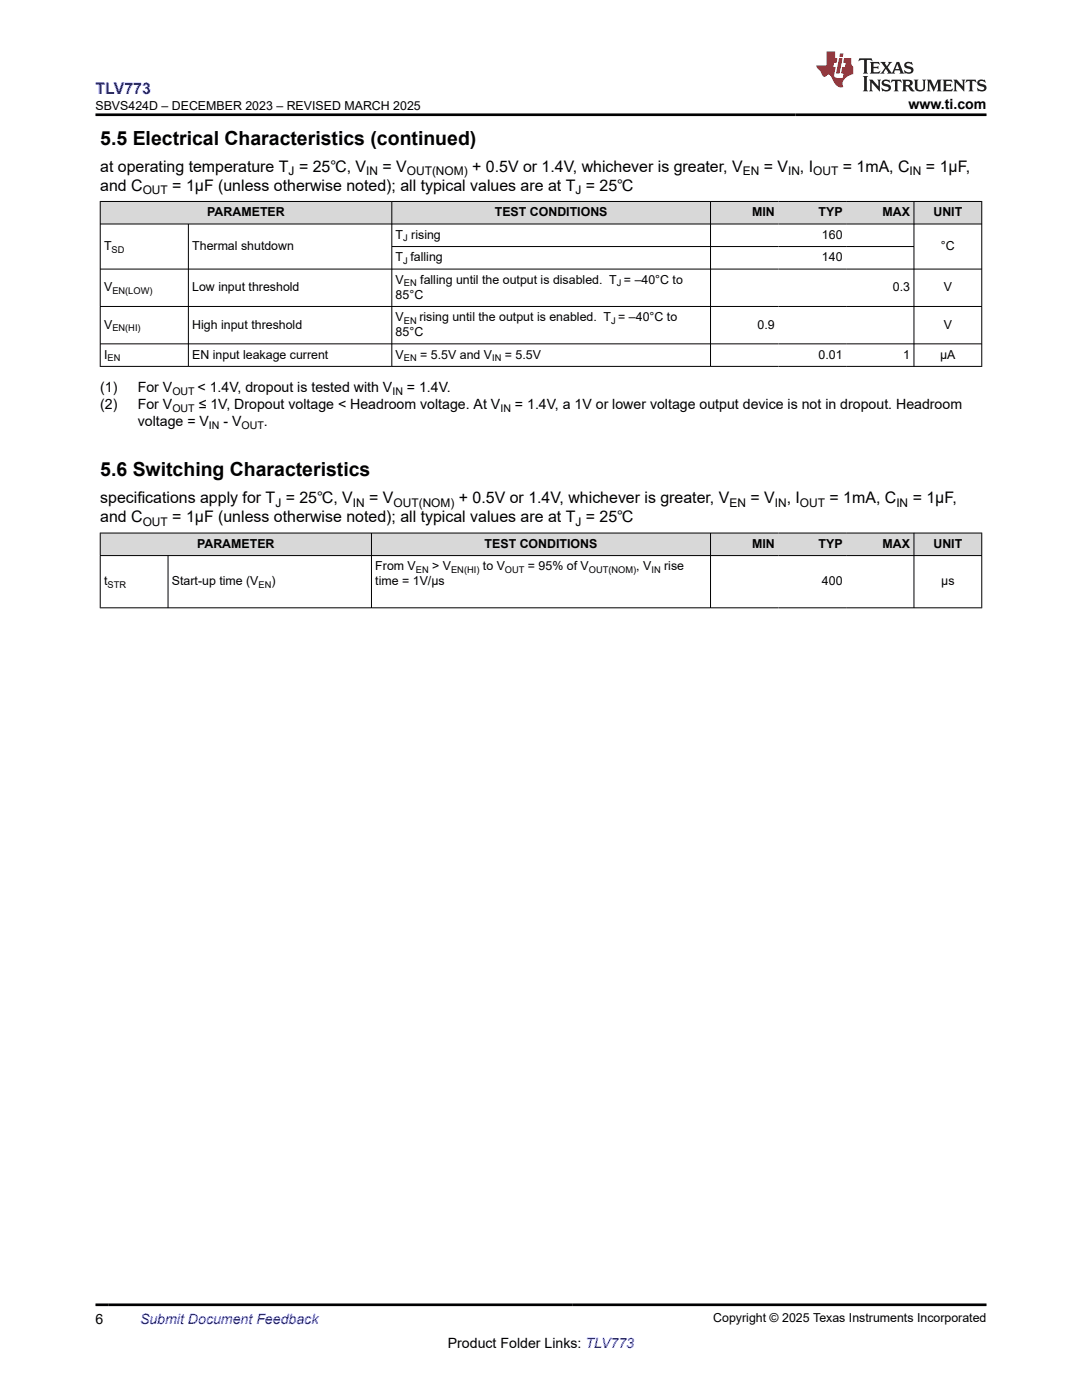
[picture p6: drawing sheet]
<svg xmlns="http://www.w3.org/2000/svg" width="216mm" height="279mm" viewBox="0 0 216 279" stroke-linecap="round" stroke-linejoin="round" font-family="sans-serif">
<defs><g id="words">
<g font-size="3.9">
<text x="20" y="28.8">5.5 Electrical Characteristics (continued)</text>
<text x="20" y="95">5.6 Switching Characteristics</text>
</g>
<text font-size="3.2" fill="#00f" x="19.1" y="18.7">TLV773</text>
<g font-size="3.2">
<text x="20" y="34.3">at operating temperature T = 25℃, V</text>
<text x="76.3" y="34.3">= V</text>
<text x="94.2" y="34.3">+ 0.5V or 1.4V, whichever is greater, V</text>
<text x="152.4" y="34.3">= V</text>
<text x="159.6" y="34.3">, I</text>
<text x="168.2" y="34.3">= 1mA, C</text>
<text x="184.8" y="34.3">= 1µF,</text>
<text x="20" y="38.1">and C</text>
<text x="34.4" y="38.1">= 1µF (unless otherwise noted); all typical values are at T = 25℃</text>
<text x="20" y="100.5">specifications apply for T = 25℃, V</text>
<text x="73.7" y="100.5">= V</text>
<text x="91.6" y="100.5">+ 0.5V or 1.4V, whichever is greater, V</text>
<text x="149.7" y="100.5">= V</text>
<text x="157" y="100.5">, I</text>
<text x="165.5" y="100.5">= 1mA, C</text>
<text x="182.1" y="100.5">= 1µF,</text>
<text x="20" y="104.3">and C</text>
<text x="34.4" y="104.3">= 1µF (unless otherwise noted); all typical values are at T = 25℃</text>
</g>
<g font-size="2.8">
<text x="181.3" y="21.8">www.ti.com</text>
<text x="20" y="78.3">(1)</text>
<text x="20" y="81.7">(2)</text>
<text x="27.5" y="78.3">For V</text>
<text x="27.5" y="81.7">For V</text>
<text x="39.4" y="78.3">&lt; 1.4V, dropout is tested with V</text>
<text x="39.7" y="81.7">≤ 1V, Dropout voltage &lt; Headroom voltage. At V</text>
<text x="81.2" y="78.3">= 1.4V.</text>
<text x="102.8" y="81.7">= 1.4V, a 1V or lower voltage output device is not in dropout. Headroom</text>
<text x="27.5" y="85">voltage = V</text>
<text x="44.6" y="85">- V</text>
<text x="52.7" y="85">.</text>
<text x="19.1" y="264.2">6</text>
<text x="89.4" y="269">Product Folder Links: TLV773</text>
</g>
<text font-size="2.8" fill="#00f" x="27.9" y="264.2">Submit Document Feedback</text>
<g font-size="2.5">
<text x="19.1" y="21.9">SBVS424D – DECEMBER 2023 – REVISED MARCH 2025</text>
<text x="41.4" y="43.2">PARAMETER</text>
<text x="79" y="47.7">T rising</text>
<text x="98.7" y="43.2">TEST CONDITIONS</text>
<text x="150.1" y="43.2">MIN</text>
<text x="163.3" y="43.2">TYP</text>
<text x="164" y="47.7">160</text>
<text x="176.1" y="43.2">MAX</text>
<text x="186.3" y="43.2">UNIT</text>
<text x="20.8" y="49.9">T</text>
<text x="38.4" y="49.9">Thermal shutdown</text>
<text x="79" y="52.2">T falling</text>
<text x="164" y="52.2">140</text>
<text x="187.8" y="49.9">°C</text>
<text x="20.8" y="58.1">V</text>
<text x="38.4" y="58.1">Low input threshold</text>
<text x="79" y="56.7">V</text>
<text x="79" y="59.6">85°C</text>
<text x="83.9" y="56.7">falling until the output is disabled. T = –40°C to</text>
<text x="178.2" y="58.1">0.3</text>
<text x="188.3" y="58.1">V</text>
<text x="20.8" y="65.6">V</text>
<text x="38.4" y="65.6">High input threshold</text>
<text x="79" y="64.1">V</text>
<text x="83.7" y="64.1">rising until the output is enabled. T = –40°C to</text>
<text x="151.2" y="65.6">0.9</text>
<text x="188.3" y="65.6">V</text>
<text x="20.8" y="71.6">I</text>
<text x="38.4" y="71.6">EN input leakage current</text>
<text x="78.9" y="67.1">85°C</text>
<text x="79" y="71.6">V</text>
<text x="83.9" y="71.6">= 5.5V and V</text>
<text x="100.7" y="71.6">= 5.5V</text>
<text x="163.3" y="71.6">0.01</text>
<text x="180.2" y="71.6">1</text>
<text x="187.6" y="71.6">µA</text>
<text x="39.3" y="109.3">PARAMETER</text>
<text x="74.9" y="113.8">From V</text>
<text x="86.2" y="113.8">&gt; V</text>
<text x="96.4" y="113.8">to V</text>
<text x="96.7" y="109.3">TEST CONDITIONS</text>
<text x="105.4" y="113.8">= 95% of V</text>
<text x="127" y="113.8">, V</text>
<text x="132.5" y="113.8">rise</text>
<text x="150.1" y="109.3">MIN</text>
<text x="163.3" y="109.3">TYP</text>
<text x="176.1" y="109.3">MAX</text>
<text x="186.3" y="109.3">UNIT</text>
<text x="20.8" y="116.8">t</text>
<text x="34.3" y="116.8">Start-up time (V</text>
<text x="54.2" y="116.8">)</text>
<text x="74.9" y="116.8">time = 1V/µs</text>
<text x="164" y="116.8">400</text>
<text x="187.8" y="116.8">µs</text>
<text x="142.3" y="263.9">Copyright © 2025 Texas Instruments Incorporated</text>
</g>
<g font-size="2.4">
<text x="57.6" y="34.9">J</text>
<text x="73.1" y="34.9">IN</text>
<text x="81.2" y="34.9">OUT(NOM)</text>
<text x="148.2" y="34.9">EN</text>
<text x="157.2" y="34.9">IN</text>
<text x="162.3" y="34.9">OUT</text>
<text x="181.5" y="34.9">IN</text>
<text x="28.5" y="38.7">OUT</text>
<text x="114.8" y="38.7">J</text>
<text x="54.9" y="101.1">J</text>
<text x="70.4" y="101.1">IN</text>
<text x="78.5" y="101.1">OUT(NOM)</text>
<text x="145.6" y="101.1">EN</text>
<text x="154.6" y="101.1">IN</text>
<text x="159.6" y="101.1">OUT</text>
<text x="178.9" y="101.1">IN</text>
<text x="28.5" y="104.9">OUT</text>
<text x="114.8" y="104.9">J</text>
</g>
<g font-size="2.1">
<text x="34.4" y="78.8">OUT</text>
<text x="34.4" y="82.2">OUT</text>
<text x="78.3" y="78.8">IN</text>
<text x="99.8" y="82.2">IN</text>
<text x="41.7" y="85.6">IN</text>
<text x="48.2" y="85.6">OUT</text>
</g>
<g font-size="1.9">
<text x="22.3" y="50.4">SD</text>
<text x="80.5" y="48.2">J</text>
<text x="80.5" y="52.7">J</text>
<text x="22.4" y="58.6">EN(LOW)</text>
<text x="80.6" y="57.2">EN</text>
<text x="123.1" y="57.2">J</text>
<text x="80.6" y="64.6">EN</text>
<text x="121.9" y="64.6">J</text>
<text x="22.4" y="66.1">EN(HI)</text>
<text x="21.5" y="72.1">EN</text>
<text x="80.6" y="72.1">EN</text>
<text x="98.2" y="72.1">IN</text>
<text x="21.5" y="117.3">STR</text>
<text x="51.6" y="117.3">EN</text>
<text x="83" y="114.3">EN</text>
<text x="90" y="114.3">EN(HI)</text>
<text x="100.8" y="114.3">OUT</text>
<text x="117.5" y="114.3">OUT(NOM)</text>
<text x="130" y="114.3">IN</text>
</g>
</g></defs>
<g fill="#d8d8d8">
<path d="M20 40.2h175.9v4.5h-175.9z" fill-rule="evenodd"/>
<path d="M20.1 40.3h58v4.3h-58z" fill-rule="evenodd"/>
<path d="M78.2 40.3h63.5v4.3h-63.5z" fill-rule="evenodd"/>
<path d="M141.8 40.3h13.5v4.3h-13.5z" fill-rule="evenodd"/>
<path d="M155.3 40.3h13.5v4.3h-13.5z" fill-rule="evenodd"/>
<path d="M168.8 40.3h13.5v4.3h-13.5z" fill-rule="evenodd"/>
<path d="M182.4 40.3h13.4v4.3h-13.4z" fill-rule="evenodd"/>
</g>
<g fill="none" stroke="#000" stroke-width=".2">
<path d="M19.9 40.2h176.1M19.9 44.7h176.1M19.9 53.7h176.1M20 40.1v33.1M37.6 44.7v28.5M78.2 40.1v33.1M78.2 49.2h104.2M141.8 40.1v33.1M182.4 40.1v33.1M195.9 40.1v33.1M19.9 61.2h176.1M19.9 68.6h176.1"/>
<path d="M19.9 73.1h176.1"/>
</g>
<g fill="#d8d8d8">
<path d="M20 106.4h175.9v4.5h-175.9z" fill-rule="evenodd"/>
<path d="M20.1 106.4h54v4.4h-54z" fill-rule="evenodd"/>
<path d="M74.2 106.4h67.5v4.4h-67.5z" fill-rule="evenodd"/>
<path d="M141.8 106.4h13.5v4.4h-13.5z" fill-rule="evenodd"/>
<path d="M155.3 106.4h13.5v4.4h-13.5z" fill-rule="evenodd"/>
<path d="M168.8 106.4h13.5v4.4h-13.5z" fill-rule="evenodd"/>
<path d="M182.4 106.4h13.4v4.4h-13.4z" fill-rule="evenodd"/>
</g>
<path d="M19.9 106.4h176.1M19.9 110.9h176.1M20 106.3v15.1M33.5 110.9v10.5M74.1 106.3v15.1M141.8 106.3v15.1M182.4 106.3v15.1M195.9 106.3v15.1M19.9 121.3h176.1" fill="none" stroke="#000" stroke-width=".2"/>
<path d="M171.5 11.6l-.2 .6 .5-.2h.6v.1v2.2l-.2 .4h1l-.2-.4v-2.2v-.1h.5l.6 .2-.2-.6zM173.6 12.4l.2 .3v1.6l-.2 .4h1.9l.1-.6a1.08 1.08 0 0 1-1.3 .2v-.7h.6l.4 .2v-.7l-.4 .2h-.6v-.5l.2-.2a1 1 0 0 1 1 .3l-.1-.5zM175.7 12.4l.9 1.1-1 1.2h.9l-.2-.2 .5-.8 .4 .8-.2 .2h1.6l-.2-.2 .2-.5h.9l.1 .5-.1 .2h.9l-.2-.4-.8-1.9h-.5l-.9 2.1-.9-1.1 .9-1h-.8l.2 .2-.4 .6-.4-.6 .2-.2zM179 12.8l.4 1h-.7zM180.7 12.5a.65 .65 0 0 0-.2 .7 .65 .65 0 0 0 .6 .5l.6 .1 .1 .3a.79 .79 0 0 1-.7 .4 .79 .79 0 0 1-.7-.5l.1 .7 .2-.1a.93 .93 0 0 0 1.1 0 .93 .93 0 0 0 .4-.9 1.46 1.46 0 0 0-1.2-.6l-.1-.3a1.09 1.09 0 0 1 1.2 .2l-.2-.6-.1 .1-.5-.2zM172.2 15.2l.2 .4v2.2l-.2 .4h1l-.2-.4v-2.2l.2-.4zM173.4 15.9l.2 .4v1.5l-.2 .4h.8l-.3-.4 .1-1.3 1.6 1.8v-2l.2-.4h-.7l.1 .2 .1 1.1-1.2-1.3zM176.2 16a.65 .65 0 0 0-.2 .8 .65 .65 0 0 0 .6 .4l.6 .2 .1 .2a.79 .79 0 0 1-.7 .4 .79 .79 0 0 1-.7-.5l.1 .7 .2-.1a.93 .93 0 0 0 1.1 .1 .93 .93 0 0 0 .4-1 1.46 1.46 0 0 0-1.2-.5l-.1-.4a1.09 1.09 0 0 1 1.2 .2l-.1-.6-.2 .1-.5-.1zM177.9 15.9l-.1 .6a.63 .63 0 0 1 .8-.3v1.6l-.3 .4h1l-.2-.4v-1.6a.66 .66 0 0 1 .8 .3l-.1-.6zM180 15.9l.2 .4v1.5l-.2 .4h1l-.2-.2-.1-.7h.5l.1 .2a.79 .79 0 0 0 1.2 .6l-1-.9a.61 .61 0 0 0 .6-.6 .61 .61 0 0 0-.5-.7zM180.8 16.2h.1a.47 .47 0 0 1 .5 .1 .47 .47 0 0 1 .1 .5l-.1 .1-.7 .1zM182.3 15.9l.2 .2a2.27 2.27 0 0 0 .4 2 1.04 1.04 0 0 0 1.7-.7v-1.3l.2-.2h-.8l.2 .4v1.1a.6 .6 0 0 1-.6 .6 .6 .6 0 0 1-.6-.6v-1.1l.3-.4zM184.9 15.9l.2 .4v1.5l-.2 .4h.8l-.3-.4v-1.4l.9 1.9 .9-1.9v1.4l-.3 .4h1l-.2-.4v-1.5l.2-.4h-.8l-.7 1.5-.6-1.5zM188.1 15.9l.2 .4v1.5l-.2 .4h1.9l.1-.6a1.09 1.09 0 0 1-1.3 .2v-.7h.6l.4 .2v-.6l-.4 .2h-.6v-.6l.2-.1a1.01 1.01 0 0 1 1 .3l-.1-.6zM190.2 15.9l.3 .4v1.5l-.3 .4h.8l-.2-.4v-1.3l1.6 1.8v-2l.2-.4h-.7l.2 .2v1.1l-1.2-1.3zM192.8 15.9l-.1 .6a.63 .63 0 0 1 .8-.3v1.6l-.3 .4h1l-.2-.4v-1.6a.66 .66 0 0 1 .8 .3l-.1-.6zM195.2 16a.65 .65 0 0 0-.2 .8 .65 .65 0 0 0 .6 .4l.6 .2 .2 .2a.79 .79 0 0 1-.7 .4 .79 .79 0 0 1-.7-.5l.1 .7 .2-.1a.93 .93 0 0 0 1 .1 .93 .93 0 0 0 .5-1 1.46 1.46 0 0 0-1.3-.5v-.4a1.09 1.09 0 0 1 1.2 .2l-.2-.6-.2 .1-.5-.1z" fill="#231f20"/>
<path d="M164.9 10.3v2.7h-2l.1 .4 .8 1a.95 .95 0 0 0 1 .9 .59 .59 0 0 1 .5-.4 .59 .59 0 0 1 .5 .3l.4 .8a1.59 1.59 0 0 0 2.1 1.4 1.61 1.61 0 0 1 1-2.3l1-.3-.1-1.5a1.59 1.59 0 0 1-.3-1.7h-1.5l-.2 .9h.6l-.2 .9h-.5l-.2 .9v.3l.4 .1-.1 .9h-.7a.73 .73 0 0 1-1-.7l.3-1.5h-.5l.1-.9h.5l.2-.9h-.5v-1.3zM167.4 11.6l-.6 3.1h.7l.6-3.1zM167.6 10.7l-.1 .6h.7l.1-.6z" fill="#ed1c24"/>
<path d="M19.1 22.9h177.8M19.1 260.4h177.8" fill="none" stroke="#000" stroke-width=".53"/>
<use href="#words"/>
</svg>
